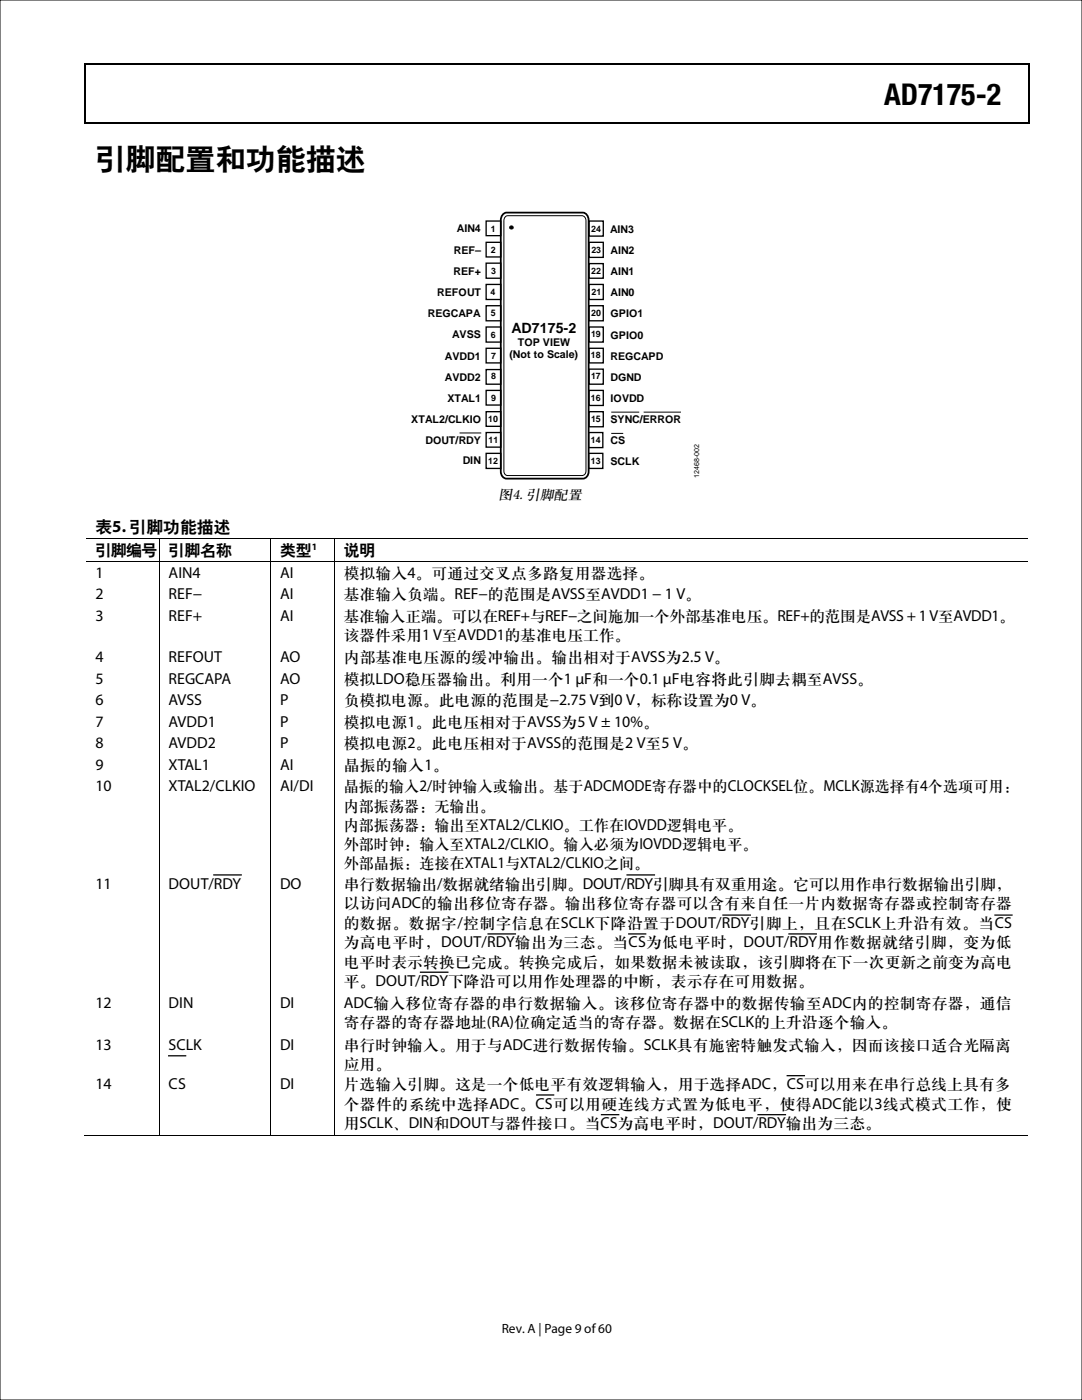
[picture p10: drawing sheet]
<svg xmlns="http://www.w3.org/2000/svg" width="216mm" height="279mm" viewBox="0 0 216 279" stroke-linecap="round" stroke-linejoin="round" font-family="sans-serif">
<defs><g id="words">
<g font-size="6">
<text x="176.4" y="21">AD7175-2</text>
<text x="19" y="33.6">引脚配置和功能描述</text>
</g>
<text font-size="3.3" x="19" y="106.3">表5. 引脚功能描述</text>
<g font-size="3.2">
<text x="19" y="110.8">引脚编号</text>
<text x="33.7" y="110.8">引脚名称</text>
<text x="55.9" y="110.8">类型</text>
<text x="68.6" y="110.8">说明</text>
<text x="19" y="115.3">1</text>
<text x="19" y="119.6">2</text>
<text x="33.7" y="115.3">AIN4</text>
<text x="33.7" y="119.6">REF−</text>
<text x="55.9" y="115.3">AI</text>
<text x="55.9" y="119.6">AI</text>
<text x="68.6" y="115.3">模拟输入4。可通过交叉点多路复用器选择。</text>
<text x="68.6" y="119.6">基准输入负端。REF−的范围是AVSS至AVDD1 − 1 V。</text>
<text x="19" y="123.9">3</text>
<text x="33.7" y="123.9">REF+</text>
<text x="55.9" y="123.9">AI</text>
<text x="68.6" y="123.9">基准输入正端。可以在REF+与REF−之间施加一个外部基准电压。REF+的范围是AVSS + 1 V至AVDD1。</text>
<text x="68.6" y="127.7">该器件采用1 V至AVDD1的基准电压工作。</text>
<text x="19" y="132.2">4</text>
<text x="19" y="136.5">5</text>
<text x="33.7" y="132.2">REFOUT</text>
<text x="33.7" y="136.5">REGCAPA</text>
<text x="55.9" y="132.2">AO</text>
<text x="55.9" y="136.5">AO</text>
<text x="68.6" y="132.2">内部基准电压源的缓冲输出。输出相对于AVSS为2.5 V。</text>
<text x="68.6" y="136.5">模拟LDO稳压器输出。利用一个1 µF和一个0.1 µF电容将此引脚去耦至AVSS。</text>
<text x="19" y="140.8">6</text>
<text x="33.7" y="140.8">AVSS</text>
<text x="55.9" y="140.8">P</text>
<text x="68.6" y="140.8">负模拟电源。此电源的范围是−2.75 V到0 V，标称设置为0 V。</text>
<text x="19" y="145.1">7</text>
<text x="19" y="149.4">8</text>
<text x="33.7" y="145.1">AVDD1</text>
<text x="33.7" y="149.4">AVDD2</text>
<text x="55.9" y="145.1">P</text>
<text x="55.9" y="149.4">P</text>
<text x="68.6" y="145.1">模拟电源1。此电压相对于AVSS为5 V ± 10%。</text>
<text x="68.6" y="149.4">模拟电源2。此电压相对于AVSS的范围是2 V至5 V。</text>
<text x="19" y="153.7">9</text>
<text x="33.7" y="153.7">XTAL1</text>
<text x="55.9" y="153.7">AI</text>
<text x="68.6" y="153.7">晶振的输入1。</text>
<text x="19" y="157.9">10</text>
<text x="33.7" y="157.9">XTAL2/CLKIO</text>
<text x="55.9" y="157.9">AI/DI</text>
<text x="68.6" y="157.9">晶振的输入2/时钟输入或输出。基于ADCMODE寄存器中的CLOCKSEL位。MCLK源选择有4个选项可用：</text>
<text x="68.6" y="161.8">内部振荡器：无输出。</text>
<text x="68.6" y="165.6">内部振荡器：输出至XTAL2/CLKIO。工作在IOVDD逻辑电平。</text>
<text x="68.6" y="169.4">外部时钟：输入至XTAL2/CLKIO。输入必须为IOVDD逻辑电平。</text>
<text x="68.6" y="173.2">外部晶振：连接在XTAL1与XTAL2/CLKIO之间。</text>
<text x="19" y="177.4">11</text>
<text x="33.7" y="177.4">DOUT/RDY</text>
<text x="55.9" y="177.4">DO</text>
<text x="68.6" y="177.4">串行数据输出/数据就绪输出引脚。DOUT/RDY引脚具有双重用途。它可以用作串行数据输出引脚，</text>
<text x="68.6" y="181.3">以访问ADC的输出移位寄存器。输出移位寄存器可以含有来自任一片内数据寄存器或控制寄存器</text>
<text x="68.6" y="185.2">的数据。数据字/控制字信息在SCLK下降沿置于DOUT/RDY引脚上，且在SCLK上升沿有效。当CS</text>
<text x="68.6" y="189">为高电平时，DOUT/RDY输出为三态。当CS为低电平时，DOUT/RDY用作数据就绪引脚，变为低</text>
<text x="68.6" y="192.9">电平时表示转换已完成。转换完成后，如果数据未被读取，该引脚将在下一次更新之前变为高电</text>
<text x="68.6" y="196.8">平。DOUT/RDY下降沿可以用作处理器的中断，表示存在可用数据。</text>
<text x="19" y="201.2">12</text>
<text x="33.7" y="201.2">DIN</text>
<text x="55.9" y="201.2">DI</text>
<text x="68.6" y="201.2">ADC输入移位寄存器的串行数据输入。该移位寄存器中的数据传输至ADC内的控制寄存器，通信</text>
<text x="19" y="209.5">13</text>
<text x="33.7" y="209.5">SCLK</text>
<text x="55.9" y="209.5">DI</text>
<text x="68.6" y="205">寄存器的寄存器地址(RA)位确定适当的寄存器。数据在SCLK的上升沿逐个输入。</text>
<text x="68.6" y="209.5">串行时钟输入。用于与ADC进行数据传输。SCLK具有施密特触发式输入，因而该接口适合光隔离</text>
<text x="68.6" y="213.3">应用。</text>
<text x="19" y="217.4">14</text>
<text x="33.7" y="217.4">CS</text>
<text x="55.9" y="217.4">DI</text>
<text x="68.6" y="217.4">片选输入引脚。这是一个低电平有效逻辑输入，用于选择ADC，CS可以用来在串行总线上具有多</text>
<text x="68.6" y="221.3">个器件的系统中选择ADC。CS可以用硬连线方式置为低电平，使得ADC能以3线式模式工作，使</text>
<text x="68.6" y="225.1">用SCLK、DIN和DOUT与器件接口。当CS为高电平时，DOUT/RDY输出为三态。</text>
</g>
<text font-size="2.9" x="99.5" y="99.6">图4. 引脚配置</text>
<text font-size="2.8" x="102" y="66.4">AD7175-2</text>
<text font-size="2.7" x="100.1" y="266">Rev. A | Page 9 of 60</text>
<g font-size="2.1">
<text x="91.1" y="46.4">AIN4</text>
<text x="121.7" y="46.4">AIN3</text>
<text x="90.6" y="50.6">REF–</text>
<text x="121.8" y="50.6">AIN2</text>
<text x="87.3" y="59.1">REFOUT</text>
<text x="90.5" y="54.8">REF+</text>
<text x="121.8" y="54.8">AIN1</text>
<text x="121.8" y="59.1">AIN0</text>
<text x="85.4" y="63.3">REGCAPA</text>
<text x="121.8" y="63.3">GPIO1</text>
<text x="88.8" y="71.7">AVDD1</text>
<text x="90.2" y="67.5">AVSS</text>
<text x="101.6" y="71.5">(Not to Scale)</text>
<text x="103.3" y="69">TOP VIEW</text>
<text x="121.8" y="71.8">REGCAPD</text>
<text x="121.8" y="67.6">GPIO0</text>
<text x="88.8" y="76">AVDD2</text>
<text x="121.8" y="76">DGND</text>
<text x="89.3" y="80.1">XTAL1</text>
<text x="121.8" y="80.2">IOVDD</text>
<text x="82.1" y="84.5">XTAL2/CLKIO</text>
<text x="84.9" y="88.5">DOUT/RDY</text>
<text x="121.8" y="88.6">CS</text>
<text x="121.8" y="84.4">SYNC/ERROR</text>
<text x="92.3" y="92.7">DIN</text>
<text x="121.8" y="92.8">SCLK</text>
</g>
<text font-size="2" x="62.2" y="109.7">1</text>
<g font-size="1.8">
<text x="97.9" y="46.3">1</text>
<text x="118" y="46.2">24</text>
<text x="97.9" y="50.5">2</text>
<text x="118" y="50.5">23</text>
<text x="97.9" y="58.8">4</text>
<text x="98" y="54.7">3</text>
<text x="118" y="54.7">22</text>
<text x="118" y="58.9">21</text>
<text x="97.9" y="63.1">5</text>
<text x="118" y="63.1">20</text>
<text x="97.9" y="67.4">6</text>
<text x="98" y="71.6">7</text>
<text x="117.9" y="71.5">18</text>
<text x="117.9" y="67.3">19</text>
<text x="98" y="75.6">8</text>
<text x="117.9" y="75.7">17</text>
<text x="98" y="80">9</text>
<text x="117.9" y="80.1">16</text>
<text x="97.4" y="84.3">10</text>
<text x="97.5" y="88.4">11</text>
<text x="117.9" y="88.4">14</text>
<text x="118" y="84.3">15</text>
<text x="97.4" y="92.6">12</text>
<text x="117.9" y="92.6">13</text>
</g>
<text font-size="1.4" x="139.5" y="95.4" transform="rotate(-90 139.5 95.4)">12468-002</text>
</g></defs>
<g fill="#000">
<path d="M16.9 12.7h.2v1h-.2zM16.9 12.7h.2v.3h-.2zM82.5 12.7h.3v.3h-.3zM205.1 12.7h.3v1h-.3zM205.1 12.7h.3v.3h-.3zM16.9 24.4h.2v.2h-.2zM82.3 24.4h.2v.2h-.2zM205.1 24.4h.3v.2h-.3zM31.7 107.4h.1v.2h-.1zM31.7 112h.1v.1h-.1zM53.9 107.4h.2v.2h-.2zM53.9 112h.2v.1h-.2z"/>
<path d="M66.6 107.4h.2v.2h-.2zM66.6 112h.2v.1h-.2zM31.7 226.5h.1v.2h-.1zM53.9 226.5h.2v.2h-.2zM66.6 226.5h.2v.2h-.2z"/>
<circle cx="102.1" cy="45.4" r=".33"/>
</g>
<g fill="none" stroke="#000" stroke-width=".25">
<path d="M17 13.7v10.7M17.1 12.8h65.4M82.8 12.8h122.3M205.2 13.7v10.7M17.1 24.5h188M42.7 174.6h5.4M125.1 174.6h5.5M83.9 194h5.5M97.4 186.4h5.4M125.5 186.4h3.3M144.3 182.6h5.4M157.4 186.4h5.5"/>
<path d="M198.5 182.6h3.4M33.7 210.7h3.3M107.1 218.5h3.4M157.1 214.7h3.4M120 222.5h3.5M151.3 222.5h5.4"/>
</g>
<g fill="none" stroke="#000" stroke-width=".2">
<path d="M100.8 43.3l.5-.2h14.8a.9 .9 0 0 1 .8 .9v50a.82 .82 0 0 1-.8 .9h-14.8a.81 .81 0 0 1-.8-.9v-50zM91.7 86.4h4.3M122 82.2h5.5M122 86.5h2.4M128.4 82.2h7.5M17.1 107.5h14.6M17.1 112.1h14.6M31.8 107.6v4.4M31.8 112.1v114.4M31.8 107.5h22.1M31.8 112.1h22.1M54 107.6v4.4"/>
<path d="M54 112.1v114.4M54.1 107.5h12.5M54.1 112.1h12.5M66.7 107.6v4.4M66.7 112.1v114.4M66.8 107.5h138.3M66.8 112.1h138.3M16.9 226.6h14.8M31.8 226.6h22.1M54.1 226.6h12.5M66.8 226.6h138.3"/>
<circle cx="102.1" cy="45.4" r=".33"/>
</g>
<g fill="none" stroke="#000" stroke-width=".27">
<path d="M97 44.1h2.9v2.9h-2.9zM97 48.4h2.9v2.9h-2.9zM97 52.5h2.9v3h-2.9zM97 56.8h2.9v3h-2.9zM117.5 44.1h2.9v3h-2.9zM117.5 48.4h2.9v3h-2.9zM117.5 52.6h2.9v2.9h-2.9zM117.5 56.8h2.9v3h-2.9zM97 61h2.9v3h-2.9zM97 65.3h2.9v3h-2.9zM97 69.5h2.9v2.9h-2.9zM97 73.8h2.9v2.9h-2.9z"/>
<path d="M97 77.9h2.9v2.9h-2.9zM117.5 61h2.9v3h-2.9zM117.5 65.3h2.9v3h-2.9zM117.5 69.5h2.9v2.9h-2.9zM117.5 73.7h2.9v3h-2.9zM117.5 77.9h2.9v3h-2.9zM97 82.2h2.9v2.9h-2.9zM97 86.3h2.9v2.9h-2.9zM97 90.5h2.9v3h-2.9zM117.5 86.3h2.8v3h-2.8zM117.5 90.5h2.8v3h-2.8zM117.5 82.2h2.9v3h-2.9z"/>
</g>
<path d="M100.4 42.7l.7-.3h15.2a1.36 1.36 0 0 1 1.2 1.5v50.2a1.33 1.33 0 0 1-1.2 1.4h-15.2a1.28 1.28 0 0 1-1.2-1.4v-50.2l.1-.4z" fill="none" stroke="#000" stroke-width=".35"/>
<path d="M0 0h215.9v279.4h-215.9z" fill="none" stroke="#090204" stroke-width=".2"/>
<use href="#words"/>
</svg>
